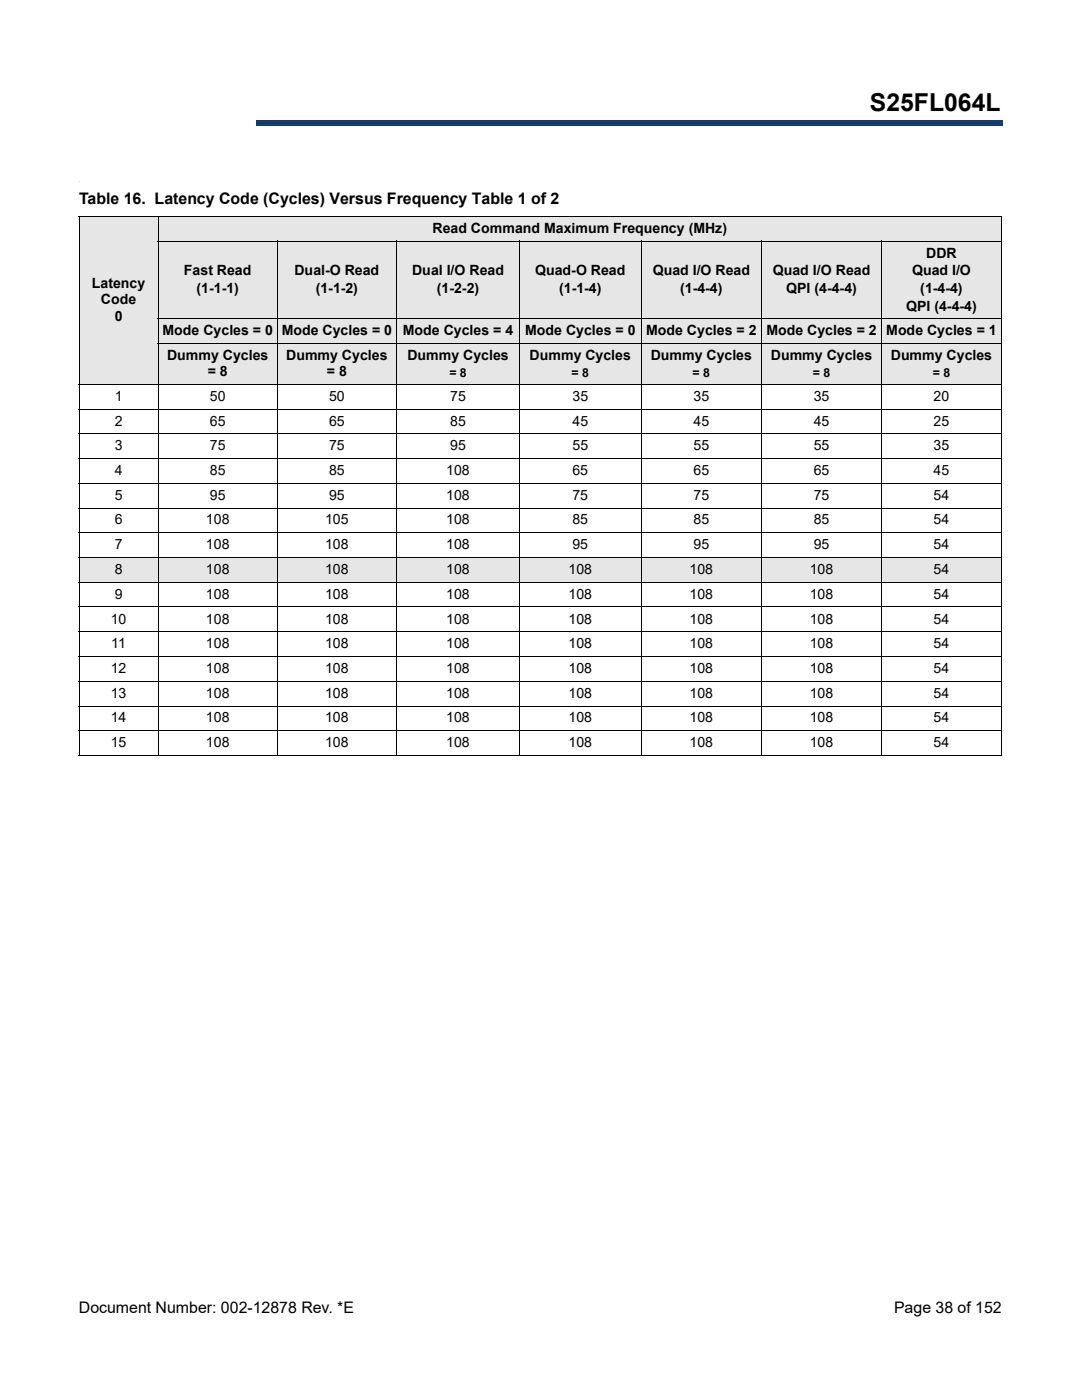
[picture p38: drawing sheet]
<svg xmlns="http://www.w3.org/2000/svg" width="216mm" height="279mm" viewBox="0 0 216 279" stroke-linecap="round" stroke-linejoin="round" font-family="sans-serif">
<defs><g id="words">
<text font-size="4.9" x="173.6" y="22.1">S25FL064L</text>
<g font-size="3.2">
<text x="15.8" y="40.7">Table 16. Latency Code (Cycles) Versus Frequency Table 1 of 2</text>
<text x="15.7" y="262.1">Document Number: 002-12878 Rev. *E</text>
<text x="178.4" y="262.1">Page 38 of 152</text>
</g>
<g font-size="2.8">
<text x="86.3" y="46.5">Read Command Maximum Frequency (MHz)</text>
<text x="184.8" y="51.4">DDR</text>
<text x="18.3" y="57.4">Latency</text>
<text x="36.7" y="54.9">Fast Read</text>
<text x="39.2" y="58.5">(1-1-1)</text>
<text x="58.8" y="54.9">Dual-O Read</text>
<text x="63" y="58.5">(1-1-2)</text>
<text x="82.2" y="54.9">Dual I/O Read</text>
<text x="87.2" y="58.5">(1-2-2)</text>
<text x="106.8" y="54.9">Quad-O Read</text>
<text x="111.6" y="58.5">(1-1-4)</text>
<text x="130.2" y="54.9">Quad I/O Read</text>
<text x="135.7" y="58.5">(1-4-4)</text>
<text x="154.2" y="54.9">Quad I/O Read</text>
<text x="156.9" y="58.5">QPI (4-4-4)</text>
<text x="182" y="54.9">Quad I/O</text>
<text x="183.6" y="58.5">(1-4-4)</text>
<text x="20.1" y="60.6">Code</text>
<text x="22.9" y="64.1">0</text>
<text x="180.8" y="62">QPI (4-4-4)</text>
<text x="32.4" y="66.9">Mode Cycles = 0</text>
<text x="33.3" y="71.9">Dummy Cycles</text>
<text x="56.2" y="66.9">Mode Cycles = 0</text>
<text x="57.1" y="71.9">Dummy Cycles</text>
<text x="80.4" y="66.9">Mode Cycles = 4</text>
<text x="81.3" y="71.9">Dummy Cycles</text>
<text x="104.8" y="66.9">Mode Cycles = 0</text>
<text x="105.7" y="71.9">Dummy Cycles</text>
<text x="128.9" y="66.9">Mode Cycles = 2</text>
<text x="129.8" y="71.9">Dummy Cycles</text>
<text x="152.9" y="66.9">Mode Cycles = 2</text>
<text x="153.8" y="71.9">Dummy Cycles</text>
<text x="176.8" y="66.9">Mode Cycles = 1</text>
<text x="177.8" y="71.9">Dummy Cycles</text>
<text x="41.4" y="75">= 8</text>
<text x="65.2" y="75">= 8</text>
<text x="22.9" y="80">1</text>
<text x="41.9" y="80">50</text>
<text x="65.7" y="80">50</text>
<text x="89.8" y="80">75</text>
<text x="114.2" y="80">35</text>
<text x="138.4" y="80">35</text>
<text x="162.4" y="80">35</text>
<text x="186.3" y="80">20</text>
<text x="22.9" y="84.9">2</text>
<text x="22.9" y="89.9">3</text>
<text x="41.9" y="84.9">65</text>
<text x="41.9" y="89.9">75</text>
<text x="65.7" y="84.9">65</text>
<text x="65.7" y="89.9">75</text>
<text x="89.8" y="84.9">85</text>
<text x="89.8" y="89.9">95</text>
<text x="114.2" y="84.9">45</text>
<text x="114.2" y="89.9">55</text>
<text x="138.4" y="84.9">45</text>
<text x="138.4" y="89.9">55</text>
<text x="162.4" y="84.9">45</text>
<text x="162.4" y="89.9">55</text>
<text x="186.3" y="84.9">25</text>
<text x="186.3" y="89.9">35</text>
<text x="22.9" y="94.8">4</text>
<text x="41.9" y="94.8">85</text>
<text x="65.7" y="94.8">85</text>
<text x="89" y="94.8">108</text>
<text x="114.2" y="94.8">65</text>
<text x="138.4" y="94.8">65</text>
<text x="162.4" y="94.8">65</text>
<text x="186.3" y="94.8">45</text>
<text x="22.9" y="99.7">5</text>
<text x="41.9" y="99.7">95</text>
<text x="65.7" y="99.7">95</text>
<text x="89" y="99.7">108</text>
<text x="114.2" y="99.7">75</text>
<text x="138.4" y="99.7">75</text>
<text x="162.4" y="99.7">75</text>
<text x="186.3" y="99.7">54</text>
<text x="22.9" y="104.7">6</text>
<text x="41.1" y="104.7">108</text>
<text x="64.9" y="104.7">105</text>
<text x="89" y="104.7">108</text>
<text x="114.2" y="104.7">85</text>
<text x="138.4" y="104.7">85</text>
<text x="162.4" y="104.7">85</text>
<text x="186.3" y="104.7">54</text>
<text x="22.9" y="109.6">7</text>
<text x="41.1" y="109.6">108</text>
<text x="64.9" y="109.6">108</text>
<text x="89" y="109.6">108</text>
<text x="114.2" y="109.6">95</text>
<text x="138.4" y="109.6">95</text>
<text x="162.4" y="109.6">95</text>
<text x="186.3" y="109.6">54</text>
<text x="22.9" y="119.5">9</text>
<text x="22.9" y="114.6">8</text>
<text x="41.1" y="119.5">108</text>
<text x="41.1" y="114.6">108</text>
<text x="64.9" y="119.5">108</text>
<text x="64.9" y="114.6">108</text>
<text x="89" y="119.5">108</text>
<text x="89" y="114.6">108</text>
<text x="113.4" y="119.5">108</text>
<text x="113.5" y="114.6">108</text>
<text x="137.6" y="119.5">108</text>
<text x="137.6" y="114.6">108</text>
<text x="161.6" y="119.5">108</text>
<text x="161.6" y="114.6">108</text>
<text x="186.3" y="119.5">54</text>
<text x="186.3" y="114.6">54</text>
<text x="22.1" y="124.4">10</text>
<text x="41.1" y="124.4">108</text>
<text x="64.9" y="124.4">108</text>
<text x="89" y="124.4">108</text>
<text x="113.4" y="124.4">108</text>
<text x="137.6" y="124.4">108</text>
<text x="161.6" y="124.4">108</text>
<text x="186.3" y="124.4">54</text>
<text x="22.2" y="129.4">11</text>
<text x="41.1" y="129.4">108</text>
<text x="64.9" y="129.4">108</text>
<text x="89" y="129.4">108</text>
<text x="113.4" y="129.4">108</text>
<text x="137.6" y="129.4">108</text>
<text x="161.6" y="129.4">108</text>
<text x="186.3" y="129.4">54</text>
<text x="22.1" y="134.3">12</text>
<text x="41.1" y="134.3">108</text>
<text x="64.9" y="134.3">108</text>
<text x="89" y="134.3">108</text>
<text x="113.4" y="134.3">108</text>
<text x="137.6" y="134.3">108</text>
<text x="161.6" y="134.3">108</text>
<text x="186.3" y="134.3">54</text>
<text x="22.1" y="139.3">13</text>
<text x="41.1" y="139.3">108</text>
<text x="64.9" y="139.3">108</text>
<text x="89" y="139.3">108</text>
<text x="113.4" y="139.3">108</text>
<text x="137.6" y="139.3">108</text>
<text x="161.6" y="139.3">108</text>
<text x="186.3" y="139.3">54</text>
<text x="22.1" y="144.2">14</text>
<text x="22.1" y="149.1">15</text>
<text x="41.1" y="144.2">108</text>
<text x="41.1" y="149.1">108</text>
<text x="64.9" y="144.2">108</text>
<text x="64.9" y="149.1">108</text>
<text x="89" y="144.2">108</text>
<text x="89" y="149.1">108</text>
<text x="113.4" y="144.2">108</text>
<text x="113.4" y="149.1">108</text>
<text x="137.6" y="144.2">108</text>
<text x="137.6" y="149.1">108</text>
<text x="161.6" y="144.2">108</text>
<text x="161.6" y="149.1">108</text>
<text x="186.3" y="144.2">54</text>
<text x="186.3" y="149.1">54</text>
</g>
<g font-size="2.5">
<text x="89.7" y="75.2">= 8</text>
<text x="114" y="75.2">= 8</text>
<text x="138.2" y="75.2">= 8</text>
<text x="162.2" y="75.2">= 8</text>
<text x="186.1" y="75.2">= 8</text>
</g>
</g></defs>
<path d="M51.1 24.1h149v.9h-149z" fill="#163b71"/>
<path d="M51 25h149M51.1 24.1h148.9" fill="none" stroke="#163b71" stroke-width=".2"/>
<path d="M51 24h.2v1h-.2z" fill="#163b71"/>
<path d="M16.3 16.3h32.4v10h-32.4z" fill="#fff"/>
<g fill="#e6e6e6">
<path d="M15.8 43.2h15.8v33.5h-15.8z"/>
<path d="M31.6 43.2h168.2v4.9h-168.2z"/>
<path d="M31.6 48.1h23.7v15.5h-23.7z"/>
<path d="M55.3 48.1h23.8v15.5h-23.8z"/>
<path d="M79.1 48.1h24.6v15.5h-24.6z"/>
<path d="M103.7 48.1h24.2v15.5h-24.2z"/>
<path d="M127.9 48.1h24.1v15.5h-24.1z"/>
<path d="M152 48.1h23.9v15.5h-23.9z"/>
<path d="M175.9 48.1h23.9v15.5h-23.9z"/>
<path d="M31.6 63.6h23.7v5h-23.7z"/>
<path d="M55.3 63.6h23.8v5h-23.8z"/>
<path d="M79.1 63.6h24.6v5h-24.6z"/>
<path d="M103.7 63.6h24.2v5h-24.2z"/>
<path d="M127.9 63.6h24.1v5h-24.1z"/>
<path d="M152 63.6h23.9v5h-23.9z"/>
<path d="M175.9 63.6h23.9v5h-23.9z"/>
<path d="M31.6 68.6h23.7v8.1h-23.7z"/>
<path d="M55.3 68.6h23.8v8.1h-23.8z"/>
<path d="M79.1 68.6h24.6v8.1h-24.6z"/>
<path d="M103.7 68.6h24.2v8.1h-24.2z"/>
<path d="M127.9 68.6h24.1v8.1h-24.1z"/>
<path d="M152 68.6h23.9v8.1h-23.9z"/>
<path d="M175.9 68.6h23.9v8.1h-23.9z"/>
<path d="M15.8 111.3h15.8v4.9h-15.8z"/>
<path d="M31.6 111.3h23.7v4.9h-23.7z"/>
<path d="M55.3 111.3h23.8v4.9h-23.8z"/>
<path d="M79.1 111.3h24.6v4.9h-24.6z"/>
<path d="M103.7 111.3h24.2v4.9h-24.2z"/>
<path d="M127.9 111.3h24.1v4.9h-24.1z"/>
<path d="M152 111.3h23.9v4.9h-23.9z"/>
<path d="M175.9 111.3h23.9v4.9h-23.9z"/>
</g>
<g fill="none" stroke="#000" stroke-width=".2">
<path d="M15.7 43.2h184.2M15.8 43.3v67.9M31.5 48.1h168.4M31.6 43.1v107.8M55.3 48v102.9M79.1 48v102.9M103.7 48v102.9M127.9 48v102.9M152 48v102.9M175.9 48v102.9M199.8 43.3v53.1M15.7 76.7h184.2"/>
<path d="M31.5 63.6h168.4M31.5 68.6h168.4M15.7 81.6h184.2M15.7 86.6h184.2M15.7 91.5h184.2M15.7 96.5h184.2M199.8 96.5v54.2M15.7 106.3h184.2M15.7 111.3h184.2M15.7 116.2h184.2M15.8 111.3v4.9M15.8 116.2v34.5"/>
<path d="M199.9 101.4h-184.2M15.7 121.1h184.2M15.7 126.1h184.2M15.7 136h184.2M199.9 131h-184.2M15.7 150.8h160.2M175.9 150.8h24M199.9 140.9h-184.2M199.9 145.8h-184.2"/>
</g>
<use href="#words"/>
</svg>
